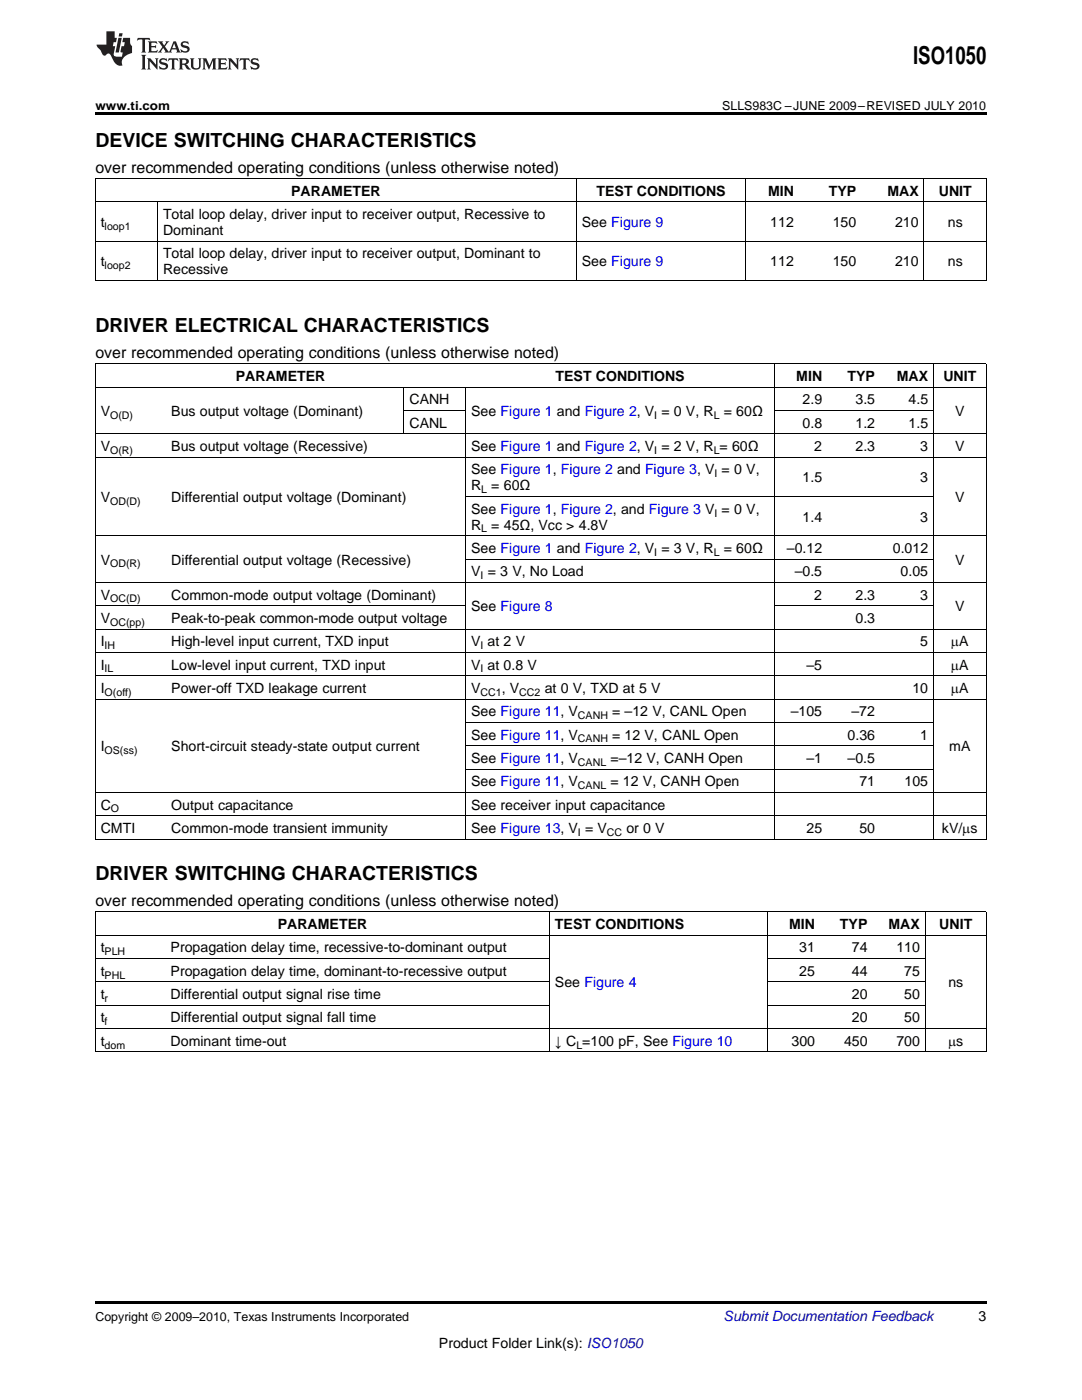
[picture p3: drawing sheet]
<svg xmlns="http://www.w3.org/2000/svg" width="216mm" height="279mm" viewBox="0 0 216 279" stroke-linecap="round" stroke-linejoin="round" font-family="sans-serif">
<defs><g id="words">
<text font-size="4.9" x="182.2" y="12.8">ISO1050</text>
<g font-size="3.9">
<text x="19" y="29.3">DEVICE SWITCHING CHARACTERISTICS</text>
<text x="19" y="66.3">DRIVER ELECTRICAL CHARACTERISTICS</text>
<text x="19" y="175.6">DRIVER SWITCHING CHARACTERISTICS</text>
</g>
<g font-size="3.2">
<text x="19" y="34.4">over recommended operating conditions (unless otherwise noted)</text>
<text x="19" y="71.4">over recommended operating conditions (unless otherwise noted)</text>
<text x="19" y="180.8">over recommended operating conditions (unless otherwise noted)</text>
</g>
<g font-size="2.8">
<text x="58.1" y="39.1">PARAMETER</text>
<text x="119" y="39.1">TEST CONDITIONS</text>
<text x="153.2" y="39.1">MIN</text>
<text x="165.4" y="39.1">TYP</text>
<text x="177.1" y="39.1">MAX</text>
<text x="187.3" y="39.1">UNIT</text>
<text x="20.1" y="45.3">t</text>
<text x="32.5" y="43.7">Total loop delay, driver input to receiver output, Recessive to</text>
<text x="32.5" y="46.9">Dominant</text>
<text x="116.1" y="45.3">See Figure 9</text>
<text x="153.7" y="45.3">112</text>
<text x="166.2" y="45.3">150</text>
<text x="178.6" y="45.3">210</text>
<text x="189.1" y="45.3">ns</text>
<text x="20.1" y="53.2">t</text>
<text x="32.5" y="51.6">Total loop delay, driver input to receiver output, Dominant to</text>
<text x="116.1" y="53.2">See Figure 9</text>
<text x="153.7" y="53.2">112</text>
<text x="166.2" y="53.2">150</text>
<text x="178.6" y="53.2">210</text>
<text x="189.1" y="53.2">ns</text>
<text x="32.5" y="54.8">Recessive</text>
<text x="47.1" y="76.1">PARAMETER</text>
<text x="110.8" y="76.1">TEST CONDITIONS</text>
<text x="158.9" y="76.1">MIN</text>
<text x="169.1" y="76.1">TYP</text>
<text x="178.9" y="76.1">MAX</text>
<text x="188.2" y="76.1">UNIT</text>
<text x="20.1" y="83">V</text>
<text x="34.2" y="83">Bus output voltage (Dominant)</text>
<text x="81.7" y="80.7">CANH</text>
<text x="94" y="83">See Figure 1 and Figure 2, V = 0 V, R</text>
<text x="144.4" y="83">= 60Ω</text>
<text x="160.2" y="80.7">2.9</text>
<text x="170.7" y="80.7">3.5</text>
<text x="181.3" y="80.7">4.5</text>
<text x="190.6" y="83">V</text>
<text x="81.7" y="85.4">CANL</text>
<text x="160.2" y="85.4">0.8</text>
<text x="170.7" y="85.4">1.2</text>
<text x="181.3" y="85.4">1.5</text>
<text x="20.1" y="90">V</text>
<text x="34.2" y="90">Bus output voltage (Recessive)</text>
<text x="94" y="90">See Figure 1 and Figure 2, V = 2 V, R = 60Ω</text>
<text x="94" y="94.7">See Figure 1, Figure 2 and Figure 3, V = 0 V,</text>
<text x="162.5" y="90">2</text>
<text x="170.7" y="90">2.3</text>
<text x="183.6" y="90">3</text>
<text x="190.6" y="90">V</text>
<text x="20.1" y="100.2">V</text>
<text x="34.2" y="100.2">Differential output voltage (Dominant)</text>
<text x="94" y="97.9">R</text>
<text x="98" y="97.9">= 60Ω</text>
<text x="160.2" y="96.3">1.5</text>
<text x="183.6" y="96.3">3</text>
<text x="190.6" y="100.2">V</text>
<text x="94" y="102.5">See Figure 1, Figure 2, and Figure 3 V = 0 V,</text>
<text x="94" y="105.7">R</text>
<text x="98" y="105.7">= 45Ω, Vcc &gt; 4.8V</text>
<text x="160.2" y="104.1">1.4</text>
<text x="183.6" y="104.1">3</text>
<text x="20.1" y="112.7">V</text>
<text x="34.2" y="112.7">Differential output voltage (Recessive)</text>
<text x="94" y="110.3">See Figure 1 and Figure 2, V = 3 V, R</text>
<text x="144.4" y="110.3">= 60Ω</text>
<text x="157" y="110.3">–0.12</text>
<text x="178.2" y="110.3">0.012</text>
<text x="190.6" y="112.7">V</text>
<text x="20.1" y="119.7">V</text>
<text x="34.2" y="119.7">Common-mode output voltage (Dominant)</text>
<text x="94" y="115">V = 3 V, No Load</text>
<text x="158.6" y="115">–0.5</text>
<text x="162.5" y="119.7">2</text>
<text x="170.7" y="119.7">2.3</text>
<text x="179.7" y="115">0.05</text>
<text x="183.6" y="119.7">3</text>
<text x="20.1" y="124.3">V</text>
<text x="34.2" y="124.3">Peak-to-peak common-mode output voltage</text>
<text x="94" y="122">See Figure 8</text>
<text x="170.7" y="124.3">0.3</text>
<text x="190.6" y="122">V</text>
<text x="20.1" y="129">I</text>
<text x="34.2" y="129">High-level input current, TXD input</text>
<text x="94" y="129">V at 2 V</text>
<text x="183.6" y="129">5</text>
<text x="189.8" y="129">mA</text>
<text x="20.1" y="133.6">I</text>
<text x="34.2" y="133.6">Low-level input current, TXD input</text>
<text x="94" y="133.6">V at 0.8 V</text>
<text x="160.9" y="133.6">–5</text>
<text x="189.8" y="133.6">mA</text>
<text x="20.1" y="138.3">I</text>
<text x="34.2" y="138.3">Power-off TXD leakage current</text>
<text x="94" y="138.3">V</text>
<text x="94" y="142.9">See Figure 11, V</text>
<text x="100.1" y="138.3">, V</text>
<text x="108.7" y="138.3">at 0 V, TXD at 5 V</text>
<text x="122.1" y="142.9">= –12 V, CANL Open</text>
<text x="157.8" y="142.9">–105</text>
<text x="169.9" y="142.9">–72</text>
<text x="182.1" y="138.3">10</text>
<text x="189.8" y="138.3">mA</text>
<text x="20.1" y="149.9">I</text>
<text x="34.2" y="149.9">Short-circuit steady-state output current</text>
<text x="94" y="147.6">See Figure 11, V</text>
<text x="122.1" y="147.6">= 12 V, CANL Open</text>
<text x="169.1" y="147.6">0.36</text>
<text x="183.6" y="147.6">1</text>
<text x="189.4" y="149.9">mA</text>
<text x="94" y="152.3">See Figure 11, V</text>
<text x="121.8" y="152.3">=–12 V, CANH Open</text>
<text x="160.9" y="152.3">–1</text>
<text x="169.1" y="152.3">–0.5</text>
<text x="20.1" y="161.6">C</text>
<text x="34.2" y="161.6">Output capacitance</text>
<text x="94" y="156.9">See Figure 11, V</text>
<text x="94" y="161.6">See receiver input capacitance</text>
<text x="121.8" y="156.9">= 12 V, CANH Open</text>
<text x="171.5" y="156.9">71</text>
<text x="180.5" y="156.9">105</text>
<text x="20.1" y="166.2">CMTI</text>
<text x="34.2" y="166.2">Common-mode transient immunity</text>
<text x="94" y="166.2">See Figure 13, V = V</text>
<text x="125" y="166.2">or 0 V</text>
<text x="160.9" y="166.2">25</text>
<text x="171.5" y="166.2">50</text>
<text x="188" y="166.2">kV/ms</text>
<text x="55.4" y="185.4">PARAMETER</text>
<text x="110.7" y="185.4">TEST CONDITIONS</text>
<text x="157.4" y="185.4">MIN</text>
<text x="167.6" y="185.4">TYP</text>
<text x="177.3" y="185.4">MAX</text>
<text x="187.4" y="185.4">UNIT</text>
<text x="20.1" y="190.1">t</text>
<text x="34" y="190.1">Propagation delay time, recessive-to-dominant output</text>
<text x="159.5" y="190.1">31</text>
<text x="170" y="190.1">74</text>
<text x="178.9" y="190.1">110</text>
<text x="20.1" y="194.7">t</text>
<text x="34" y="194.7">Propagation delay time, dominant-to-recessive output</text>
<text x="110.7" y="197.1">See Figure 4</text>
<text x="159.5" y="194.7">25</text>
<text x="170" y="194.7">44</text>
<text x="180.4" y="194.7">75</text>
<text x="189.2" y="197.1">ns</text>
<text x="20.1" y="199.4">t</text>
<text x="34" y="199.4">Differential output signal rise time</text>
<text x="170" y="199.4">20</text>
<text x="180.4" y="199.4">50</text>
<text x="20.1" y="204">t</text>
<text x="20.1" y="208.7">t</text>
<text x="34" y="204">Differential output signal fall time</text>
<text x="34" y="208.7">Dominant time-out</text>
<text x="110.7" y="208.7">↓ C =100 pF, See Figure 10</text>
<text x="157.9" y="208.7">300</text>
<text x="168.4" y="208.7">450</text>
<text x="170" y="204">20</text>
<text x="178.9" y="208.7">700</text>
<text x="180.4" y="204">50</text>
<text x="189.2" y="208.7">ms</text>
<text x="195.3" y="263.6">3</text>
<text x="87.6" y="269">Product Folder Link(s): ISO1050</text>
</g>
<text font-size="2.8" fill="#0000c8" x="144.4" y="263.6">Submit Documentation Feedback</text>
<g font-size="2.5">
<text x="19" y="21.9">www.ti.com</text>
<text x="144.1" y="21.9">SLLS983C –JUNE 2009–REVISED JULY 2010</text>
<text x="19" y="263.6">Copyright © 2009–2010, Texas Instruments Incorporated</text>
</g>
<g font-size="2.1">
<text x="20.9" y="45.9">loop1</text>
<text x="20.9" y="53.7">loop2</text>
<text x="22" y="83.6">O(D)</text>
<text x="130.6" y="83.6">I</text>
<text x="142.4" y="83.6">L</text>
<text x="22" y="90.6">O(R)</text>
<text x="130.6" y="90.6">I</text>
<text x="142.4" y="90.6">L</text>
<text x="142.6" y="95.2">I</text>
<text x="22" y="100.8">OD(D)</text>
<text x="96" y="98.4">L</text>
<text x="96" y="106.3">L</text>
<text x="142.6" y="103.1">I</text>
<text x="22" y="113.2">OD(R)</text>
<text x="130.6" y="110.9">I</text>
<text x="142.4" y="110.9">L</text>
<text x="95.9" y="115.6">I</text>
<text x="22" y="120.2">OC(D)</text>
<text x="22" y="124.9">OC(pp)</text>
<text x="20.9" y="129.5">IH</text>
<text x="95.9" y="129.5">I</text>
<text x="20.9" y="134.2">IL</text>
<text x="95.9" y="134.2">I</text>
<text x="20.9" y="138.9">O(off)</text>
<text x="95.9" y="138.9">CC1</text>
<text x="103.6" y="138.9">CC2</text>
<text x="115.3" y="143.5">CANH</text>
<text x="115.3" y="148.2">CANH</text>
<text x="20.9" y="150.5">OS(ss)</text>
<text x="115.3" y="152.8">CANL</text>
<text x="115.3" y="157.5">CANL</text>
<text x="22.1" y="162.1">O</text>
<text x="115.3" y="166.8">I</text>
<text x="121.1" y="166.8">CC</text>
<text x="20.9" y="190.6">PLH</text>
<text x="20.9" y="195.3">PHL</text>
<text x="20.9" y="200">r</text>
<text x="20.9" y="204.6">f</text>
<text x="20.9" y="209.3">dom</text>
<text x="115" y="209.3">L</text>
</g>
</g></defs>
<g fill="#231f20">
<path d="M27.5 7.6l-.1 .5 .4-.2h.6v.1v2.1l-.2 .4h1l-.3-.4v-2.1l.1-.1h.5l.5 .2-.2-.5zM29.5 8.3l.2 .3v1.5l-.2 .4h1.8l.2-.6a1.04 1.04 0 0 1-1.3 .2v-.7h.6l.3 .2v-.6l-.3 .2h-.6v-.6l.8-.1 .4 .3-.2-.5zM31.5 8.3l.9 1.1-.9 1.1h.8l-.2-.2 .5-.7 .4 .7-.2 .2h1.5l-.1-.2 .1-.4h.9l.1 .4-.2 .2h1l-.3-.3-.7-1.9h-.5l-.9 2-.8-1 .9-1h-.8l.1 .3-.3 .5-.4-.6 .2-.2zM34.7 8.6l.4 1h-.7zM36.3 8.4a.63 .63 0 0 0-.2 .7 .63 .63 0 0 0 .6 .4l.6 .2 .1 .2a.75 .75 0 0 1-.7 .4 .75 .75 0 0 1-.6-.5l.1 .7 .1-.1a1.11 1.11 0 0 0 1.5-.6 1.13 1.13 0 0 0-1.2-.8l-.1-.4a1.04 1.04 0 0 1 1.2 .2l-.2-.5-.1 .1-.5-.2zM28.2 10.9l.2 .4v2.2l-.2 .4h1l-.3-.4v-2.2l.3-.4zM29.3 11.6l.3 .4v1.5l-.3 .4h.8l-.2-.4v-1.3l1.5 1.7v-1.9l.2-.4h-.7l.2 .4v.9l-1.1-1.3zM32 11.8a.62 .62 0 0 0-.2 .7 .62 .62 0 0 0 .6 .4l.6 .1 .1 .3a.76 .76 0 0 1-.7 .3 .76 .76 0 0 1-.6-.4l.1 .7 .1-.1a1.11 1.11 0 0 0 1.5-.6 1.13 1.13 0 0 0-1.2-.8l-.1-.4a1.04 1.04 0 0 1 1.2 .2l-.2-.6-.1 .1-.5-.1zM33.7 11.6l-.2 .6a.61 .61 0 0 1 .8-.3v1.6l-.2 .4h.9l-.2-.4v-1.6a.63 .63 0 0 1 .8 .3l-.2-.6zM35.6 11.6l.3 .4v1.5l-.3 .4h1l-.2-.2v-.8l.5 .2a.76 .76 0 0 0 1.2 .7l-1-1a.58 .58 0 0 0 .6-.5 .58 .58 0 0 0-.5-.6zM36.4 11.9h.1a.45 .45 0 0 1 .5 .1 .45 .45 0 0 1 .1 .5l-.7 .2zM37.9 11.6l.2 .2a2.17 2.17 0 0 0 .3 1.9 .99 .99 0 0 0 1.6-.6v-1.1l.2-.4h-.7l.2 .2a1.92 1.92 0 0 1-.2 1.8 .6 .6 0 0 1-.9-.5v-1.1l.2-.4zM40.4 11.6l.2 .4v1.5l-.2 .4h.7l-.2-.4v-1.4l.8 1.8 .8-1.8v1.4l-.2 .4h.9l-.2-.4v-1.5l.2-.4h-.8l-.6 1.5-.6-1.5zM43.4 11.6l.2 .4v1.5l-.2 .4h1.8l.2-.6a1.04 1.04 0 0 1-1.3 .1v-.6h.5l.4 .2v-.6l-.4 .2h-.5v-.7h.8l.3 .3-.1-.6zM45.5 11.6l.2 .4v1.5l-.2 .4h.7l-.2-.4v-1.3l1.5 1.7v-1.9l.2-.4h-.7l.2 .4v.9l-1.1-1.3zM47.9 11.6l-.1 .6a.61 .61 0 0 1 .8-.3v1.6l-.3 .4h1l-.3-.4 .1-1.6a.63 .63 0 0 1 .7 .3l-.1-.6zM50.2 11.8a.62 .62 0 0 0-.2 .7 .62 .62 0 0 0 .6 .4l.6 .1 .2 .3a.76 .76 0 0 1-.8 .3 .76 .76 0 0 1-.6-.4l.1 .7 .2-.1a1.11 1.11 0 0 0 1.5-.6 1.13 1.13 0 0 0-1.3-.8l-.1-.4a1.04 1.04 0 0 1 1.2 .2l-.1-.6-.2 .1-.5-.1z"/>
<path d="M21.2 6.3v2.6h-1.9l.1 .4 .7 .9a.91 .91 0 0 0 1 .8 .56 .56 0 0 1 .5-.3 .56 .56 0 0 1 .5 .3l.4 .8a1.53 1.53 0 0 0 1.9 1.2 1.54 1.54 0 0 1 1-2.1l.9-.3v-1.4a1.52 1.52 0 0 1-.3-1.6h-1.4l-.2 .8h.5l-.2 .8h-.4l-.2 1v.2l.4 .1-.2 .8a1.93 1.93 0 0 1-1.6-.3l.3-1.8h-.5l.2-.8h.4l.2-.8h-.4v-1.3zM23.6 7.6l-.6 2.9h.7l.6-2.9zM23.8 6.6l-.1 .7h.6l.2-.7z"/>
</g>
<path d="M19 22.5h177.8v.5h-177.8zM19 259.7h177.8v.5h-177.8z" fill="#000"/>
<g fill="none" stroke="#000" stroke-width=".2">
<path d="M19 35.6h177.8M19.1 35.7v20.3M115 35.7v20.3M148.8 35.7v20.3M184.3 35.7v20.3M196.8 35.7v20.3M19 56h177.8M19 48.1h177.8M19 40.3h177.8M31.4 40.4v15.6M19 77.3h177.8M19 72.6h177.8"/>
<path d="M19.1 72.7v94.8M80.6 77.3v9.3M92.9 77.3v90.2M154.5 72.7v94.8M186.2 72.7v94.8M196.8 72.7v94.8M19 91.2h177.8M19 86.6h177.8M80.6 81.9h12.4M93 99.1h93.3M154.6 81.9h31.7M19 116.2h177.8"/>
<path d="M19 106.9h177.8M93 111.6h93.3M19 139.5h177.8M19 134.8h177.8M19 130.2h177.8M19 125.5h177.8M19 120.9h74M154.6 120.9h31.7M19 158.1h177.8M93 153.5h93.3M93 148.8h93.3M93 144.2h93.3"/>
<path d="M19 167.4h177.8M19 162.8h177.8M19 196h90.7M19 191.3h90.7M19 186.6h177.8M19 182h177.8M19.1 182v28M109.6 182v28M153.2 182v28M153.2 196h31.4M153.2 191.3h31.4M184.6 182v28"/>
<path d="M196.8 182v28M19 209.9h177.8M19 205.3h177.8M19 200.6h90.7M153.2 200.6h31.4"/>
</g>
<use href="#words"/>
</svg>
